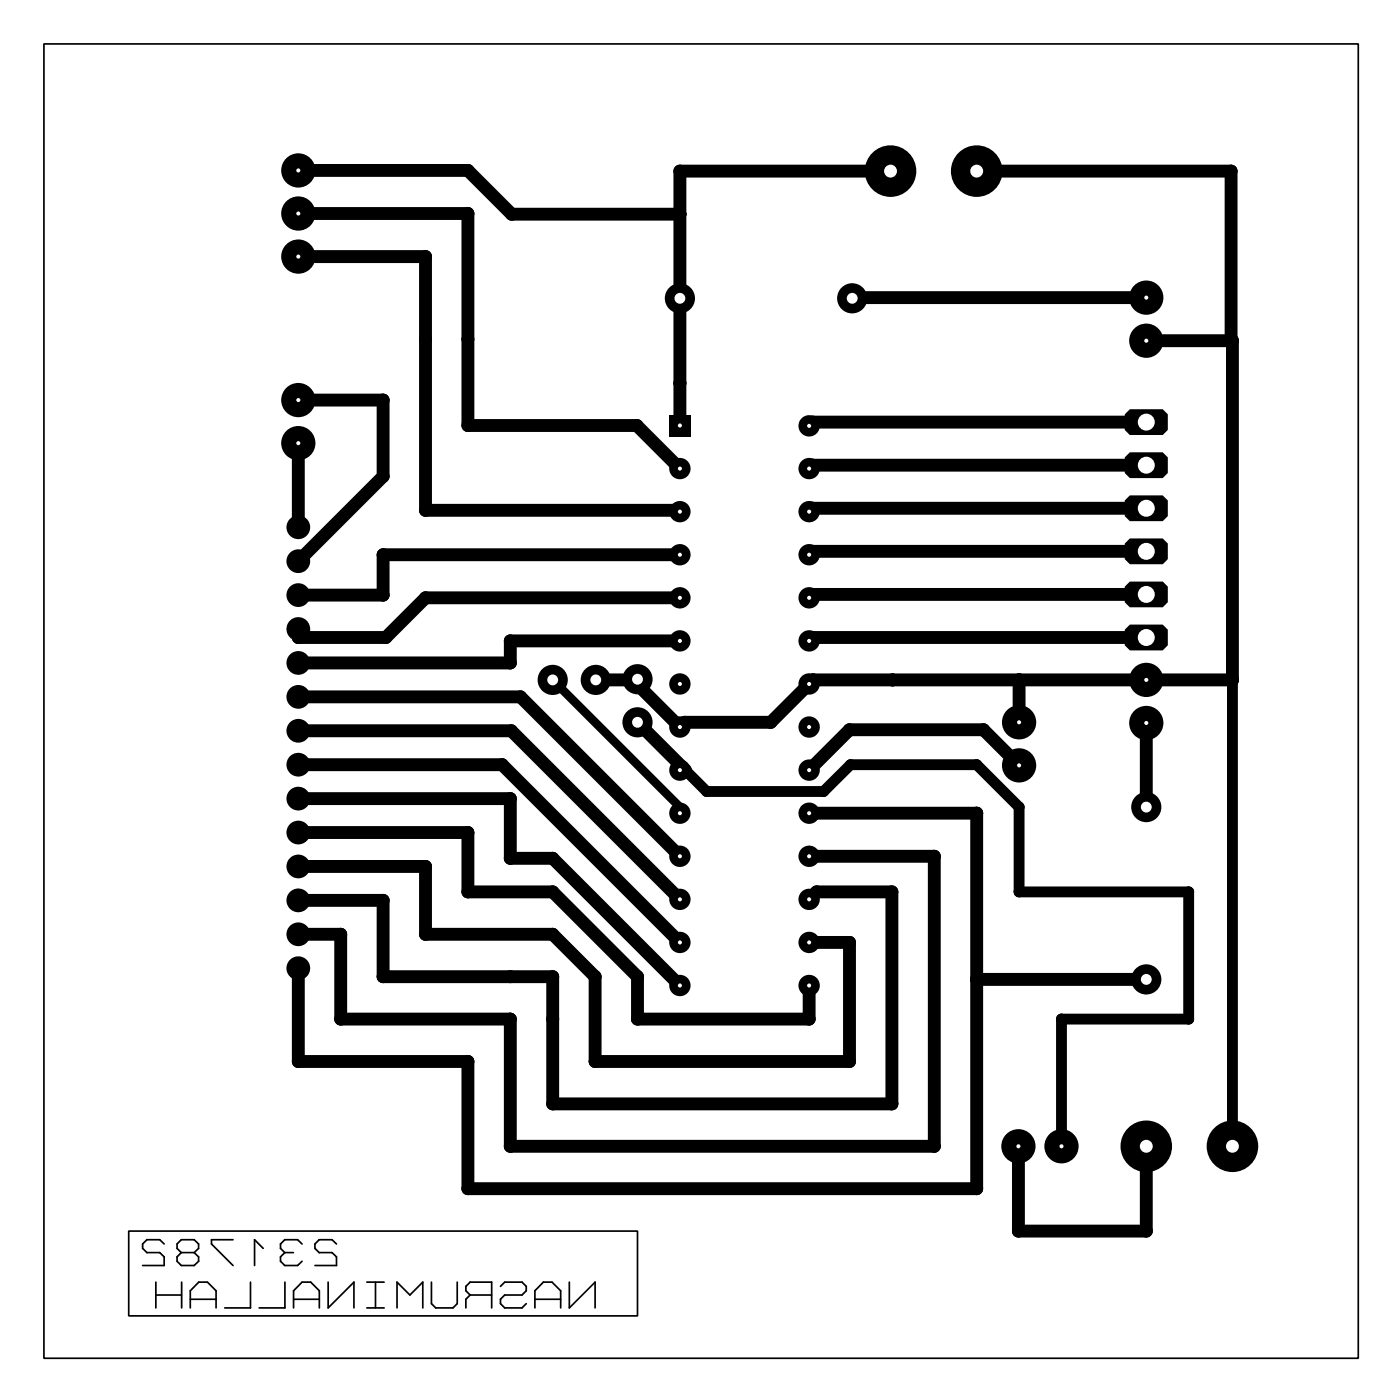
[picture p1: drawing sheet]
<svg xmlns="http://www.w3.org/2000/svg" width="83mm" height="83mm" viewBox="0 0 83 83" stroke-linecap="round" stroke-linejoin="round" font-family="sans-serif">
<g fill="none" stroke="#000" stroke-width=".76">
<path d="M17.6 12.6h10v12.5h9.9l2.6 2.5M17.6 15.1h7.5v15h14.9l.1 .1M17.6 10h10l2.6 2.6h9.9M52.5 10.1h-12.4v15M57.6 10.1h15v10M67.6 17.5l-17.4 .1M17.6 23.6h5v4.5l-5 5M17.6 26.1v5M40.1 37.8h-10v1.3h-12.5M40.1 32.7h-17.5v2.4h-5M40.1 35.2h-15l-2.4 2.4h-5.1v-.5M67.6 24.9h-19.7l-.2 .2"/>
<path d="M67.6 27.4h-19.7l-.2 .2M67.6 30h-19.7l-.2 .2M67.6 32.5h-19.7l-.2 .2M67.6 35h-19.7l-.2 .2M67.6 20.1h5.1v20h-24.8l-2.5 2.5h-5l-.3 .3-2.8-2.9h.3l-2.5 .1M67.6 37.6h-19.7l-.2 .2M17.6 47.1h12.5v3.5h2.5l7.5 7.5M17.6 49.1h10v3.5h5l5 5v2.5h10.1v-2M17.6 51.1h7.5v4h7.5l2.5 2.5v5h15v-7h-2.4M17.6 45.1h12l10.5 10.5M17.6 43.1h12.5l10 9.9M17.6 41.1h13.1l9.4 9.4"/>
<path d="M37.6 42.6l2.8 2.8M47.7 50.5h7.4v17.1h-25v-7.5h-10v-5h-2.5M47.7 47.9h9.9v22.2h-30v-7.5h-10v-5.5M47.7 53l.4-.4h4.5v12.5h-20v-7.5h-10v-4.5h-5M57.6 57.7h10M60.1 40.1v2.5M60.1 45.1l-2.1-2.1h-7.9l-2.4 2.4M67.6 42.6v5M60 67.6v5h7.6v-5"/>
</g>
<g fill="#000">
<circle cx="25.1" cy="15.1" r=".38"/>
<circle cx="27.6" cy="10" r=".38"/>
<circle cx="27.6" cy="12.6" r=".38"/>
<circle cx="30.2" cy="12.6" r=".38"/>
<circle cx="40.1" cy="12.6" r=".38"/>
<circle cx="40.1" cy="10.1" r=".38"/>
<circle cx="50.3" cy="17.5" r=".38"/>
<circle cx="72.6" cy="10.1" r=".38"/>
<circle cx="17.6" cy="37.6" r=".38"/>
<circle cx="22.6" cy="35.1" r=".38"/>
<circle cx="22.6" cy="28.1" r=".38"/>
<circle cx="22.6" cy="32.7" r=".38"/>
<circle cx="22.6" cy="23.6" r=".38"/>
<circle cx="22.7" cy="37.6" r=".38"/>
<circle cx="25.1" cy="30.1" r=".38"/>
<circle cx="25.1" cy="35.2" r=".38"/>
<circle cx="25.1" cy="20" r=".38"/>
<circle cx="27.6" cy="25.1" r=".38"/>
<circle cx="27.6" cy="20" r=".38"/>
<circle cx="30.1" cy="37.8" r=".38"/>
<circle cx="30.1" cy="39.1" r=".38"/>
<circle cx="37.5" cy="25.1" r=".38"/>
<circle cx="40" cy="30.1" r=".38"/>
<circle cx="40.1" cy="22.6" r=".38"/>
<circle cx="47.9" cy="32.5" r=".38"/>
<circle cx="47.9" cy="37.6" r=".38"/>
<circle cx="47.9" cy="30" r=".38"/>
<circle cx="47.9" cy="27.4" r=".38"/>
<circle cx="47.9" cy="35" r=".38"/>
<circle cx="47.9" cy="24.9" r=".38"/>
<circle cx="72.6" cy="20.1" r=".38"/>
<circle cx="72.7" cy="20.1" r=".38"/>
<circle cx="20.1" cy="55.1" r=".38"/>
<circle cx="22.6" cy="53.1" r=".38"/>
<circle cx="22.6" cy="57.6" r=".38"/>
<circle cx="25.1" cy="51.1" r=".38"/>
<circle cx="25.1" cy="55.1" r=".38"/>
<circle cx="27.6" cy="49.1" r=".38"/>
<circle cx="27.6" cy="52.6" r=".38"/>
<circle cx="29.6" cy="45.1" r=".38"/>
<circle cx="30.1" cy="57.6" r=".38"/>
<circle cx="30.1" cy="47.1" r=".38"/>
<circle cx="30.1" cy="50.6" r=".38"/>
<circle cx="30.1" cy="43.1" r=".38"/>
<circle cx="30.7" cy="41.1" r=".38"/>
<circle cx="32.6" cy="55.1" r=".38"/>
<circle cx="32.6" cy="50.6" r=".38"/>
<circle cx="32.6" cy="52.6" r=".38"/>
<circle cx="32.6" cy="57.6" r=".38"/>
<circle cx="35.1" cy="57.6" r=".38"/>
<circle cx="37.3" cy="40" r=".38"/>
<circle cx="37.3" cy="40.1" r=".38"/>
<circle cx="37.5" cy="40.1" r=".38"/>
<circle cx="37.6" cy="57.6" r=".38"/>
<circle cx="40.1" cy="47.6" r=".25"/>
<circle cx="40.4" cy="42.6" r=".38"/>
<circle cx="40.4" cy="45.4" r=".38"/>
<circle cx="40.4" cy="45.4" r=".32"/>
<circle cx="40.4" cy="45.4" r=".12"/>
<circle cx="41.7" cy="46.7" r=".32"/>
<circle cx="45.4" cy="42.6" r=".38"/>
<circle cx="47.9" cy="40.1" r=".38"/>
<circle cx="48.1" cy="52.6" r=".38"/>
<circle cx="48.6" cy="46.7" r=".32"/>
<circle cx="50.1" cy="55.6" r=".38"/>
<circle cx="50.1" cy="43" r=".38"/>
<circle cx="50.1" cy="45.1" r=".32"/>
<circle cx="52.6" cy="52.6" r=".38"/>
<circle cx="52.6" cy="40.1" r=".38"/>
<circle cx="55.1" cy="50.5" r=".38"/>
<circle cx="57.6" cy="57.7" r=".38"/>
<circle cx="57.6" cy="47.9" r=".38"/>
<circle cx="57.6" cy="45.1" r=".32"/>
<circle cx="58" cy="43" r=".38"/>
<circle cx="60.1" cy="40.1" r=".38"/>
<circle cx="60.1" cy="47.6" r=".32"/>
<circle cx="60.1" cy="52.6" r=".32"/>
<circle cx="70.1" cy="52.6" r=".32"/>
<circle cx="72.7" cy="40.1" r=".38"/>
<circle cx="72.7" cy="40.1" r=".32"/>
<circle cx="17.6" cy="62.6" r=".38"/>
<circle cx="20.1" cy="60.1" r=".38"/>
<circle cx="27.6" cy="70.1" r=".38"/>
<circle cx="27.6" cy="62.6" r=".38"/>
<circle cx="30.1" cy="60.1" r=".38"/>
<circle cx="30.1" cy="67.6" r=".38"/>
<circle cx="32.6" cy="65.1" r=".38"/>
<circle cx="32.6" cy="60.1" r=".38"/>
<circle cx="35.1" cy="62.6" r=".38"/>
<circle cx="37.6" cy="60.1" r=".38"/>
<circle cx="47.7" cy="60.1" r=".38"/>
<circle cx="50.1" cy="62.6" r=".38"/>
<circle cx="52.6" cy="65.1" r=".38"/>
<circle cx="55.1" cy="67.6" r=".38"/>
<circle cx="57.6" cy="70.1" r=".38"/>
<circle cx="60" cy="72.6" r=".38"/>
<circle cx="62.6" cy="60.1" r=".32"/>
<circle cx="67.6" cy="72.6" r=".38"/>
<circle cx="70.1" cy="60.1" r=".32"/>
</g>
<path d="M40.4 45.4l1.3 1.3h6.9l1.5-1.6h7.5l2.5 2.5v5h10v7.5h-7.5v7.5M72.7 40.1v27.5" fill="none" stroke="#000" stroke-width=".64"/>
<path d="M32.6 40.1l7.5 7.5v.3" fill="none" stroke="#000" stroke-width=".51"/>
<path d="M40.1 45.4h.3" fill="none" stroke="#000" stroke-width=".25"/>
<path d="M39.5 24.5h1.2v1.2h-1.2z" fill="#000"/>
<circle cx="40.1" cy="25.1" r=".12" fill="#fff"/>
<circle cx="40.1" cy="27.6" r=".63" fill="#000"/>
<circle cx="40.1" cy="27.6" r=".12" fill="#fff"/>
<circle cx="40.1" cy="30.2" r=".63" fill="#000"/>
<circle cx="40.1" cy="30.2" r=".12" fill="#fff"/>
<circle cx="40.1" cy="32.7" r=".63" fill="#000"/>
<circle cx="40.1" cy="32.7" r=".12" fill="#fff"/>
<circle cx="40.1" cy="35.3" r=".63" fill="#000"/>
<circle cx="40.1" cy="35.2" r=".12" fill="#fff"/>
<circle cx="40.1" cy="37.8" r=".63" fill="#000"/>
<circle cx="40.1" cy="37.8" r=".12" fill="#fff"/>
<circle cx="40.1" cy="40.3" r=".63" fill="#000"/>
<circle cx="40.1" cy="40.3" r=".12" fill="#fff"/>
<circle cx="40.1" cy="42.9" r=".63" fill="#000"/>
<circle cx="40.1" cy="42.9" r=".12" fill="#fff"/>
<circle cx="40.1" cy="45.4" r=".63" fill="#000"/>
<circle cx="40.1" cy="45.4" r=".12" fill="#fff"/>
<circle cx="40.1" cy="48" r=".63" fill="#000"/>
<circle cx="40.1" cy="47.9" r=".12" fill="#fff"/>
<circle cx="40.1" cy="50.5" r=".63" fill="#000"/>
<circle cx="40.1" cy="50.5" r=".12" fill="#fff"/>
<circle cx="40.1" cy="53" r=".63" fill="#000"/>
<circle cx="40.1" cy="53" r=".12" fill="#fff"/>
<circle cx="40.1" cy="55.6" r=".63" fill="#000"/>
<circle cx="40.1" cy="55.6" r=".12" fill="#fff"/>
<circle cx="40.1" cy="58.1" r=".63" fill="#000"/>
<circle cx="40.1" cy="58.1" r=".12" fill="#fff"/>
<circle cx="47.7" cy="58.1" r=".63" fill="#000"/>
<circle cx="47.7" cy="58.1" r=".12" fill="#fff"/>
<circle cx="47.7" cy="55.6" r=".63" fill="#000"/>
<circle cx="47.7" cy="55.6" r=".12" fill="#fff"/>
<circle cx="47.7" cy="53" r=".63" fill="#000"/>
<circle cx="47.7" cy="53" r=".12" fill="#fff"/>
<circle cx="47.7" cy="50.5" r=".63" fill="#000"/>
<circle cx="47.7" cy="50.5" r=".12" fill="#fff"/>
<circle cx="47.7" cy="48" r=".63" fill="#000"/>
<circle cx="47.7" cy="47.9" r=".12" fill="#fff"/>
<circle cx="47.7" cy="45.4" r=".63" fill="#000"/>
<circle cx="47.7" cy="45.4" r=".12" fill="#fff"/>
<circle cx="47.7" cy="42.9" r=".63" fill="#000"/>
<circle cx="47.7" cy="42.9" r=".12" fill="#fff"/>
<circle cx="47.7" cy="40.3" r=".63" fill="#000"/>
<circle cx="47.7" cy="40.3" r=".12" fill="#fff"/>
<circle cx="47.7" cy="37.8" r=".63" fill="#000"/>
<circle cx="47.7" cy="37.8" r=".12" fill="#fff"/>
<circle cx="47.7" cy="35.3" r=".63" fill="#000"/>
<circle cx="47.7" cy="35.2" r=".12" fill="#fff"/>
<circle cx="47.7" cy="32.7" r=".63" fill="#000"/>
<circle cx="47.7" cy="32.7" r=".12" fill="#fff"/>
<circle cx="47.7" cy="30.2" r=".63" fill="#000"/>
<circle cx="47.7" cy="30.2" r=".12" fill="#fff"/>
<circle cx="47.7" cy="27.6" r=".63" fill="#000"/>
<circle cx="47.7" cy="27.6" r=".12" fill="#fff"/>
<circle cx="47.7" cy="25.1" r=".63" fill="#000"/>
<circle cx="47.7" cy="25.1" r=".12" fill="#fff"/>
<g fill="#000">
<path d="M66.6 36.8h2l.3 .3v.9l-.3 .3h-2l-.3-.3v-.9z" fill-rule="evenodd"/>
<circle cx="17.6" cy="35.1" r=".7"/>
<circle cx="17.6" cy="33.1" r=".7"/>
<circle cx="17.6" cy="37.1" r=".7"/>
<circle cx="17.6" cy="31.1" r=".7"/>
<circle cx="17.6" cy="39.1" r=".7"/>
<circle cx="17.6" cy="57.1" r=".7"/>
<circle cx="17.6" cy="45.1" r=".7"/>
<circle cx="17.6" cy="43.1" r=".7"/>
<circle cx="17.6" cy="49.1" r=".7"/>
<circle cx="17.6" cy="51.1" r=".7"/>
<circle cx="17.6" cy="53.1" r=".7"/>
<circle cx="17.6" cy="55.1" r=".7"/>
<circle cx="17.6" cy="47.1" r=".7"/>
<circle cx="17.6" cy="41.1" r=".7"/>
</g>
<circle cx="67.6" cy="37.6" r=".5" fill="#fff"/>
<path d="M66.6 34.3h2l.3 .3v.9l-.3 .3h-2l-.3-.3v-.9z" fill-rule="evenodd" fill="#000"/>
<circle cx="67.6" cy="35" r=".5" fill="#fff"/>
<path d="M66.6 31.7h2l.3 .3v1l-.3 .3h-2l-.3-.3v-1z" fill-rule="evenodd" fill="#000"/>
<circle cx="67.6" cy="32.5" r=".5" fill="#fff"/>
<path d="M66.6 29.2h2l.3 .3v.9l-.3 .3h-2l-.3-.3v-.9z" fill-rule="evenodd" fill="#000"/>
<circle cx="67.6" cy="30" r=".5" fill="#fff"/>
<path d="M66.6 26.7h2l.3 .3v.9l-.3 .3h-2l-.3-.3v-.9z" fill-rule="evenodd" fill="#000"/>
<circle cx="67.6" cy="27.4" r=".5" fill="#fff"/>
<path d="M66.6 24.1h2l.3 .3v.9l-.3 .3h-2l-.3-.3v-.9z" fill-rule="evenodd" fill="#000"/>
<circle cx="67.6" cy="24.9" r=".5" fill="#fff"/>
<circle cx="17.6" cy="23.6" r="1.01" fill="#000"/>
<circle cx="17.6" cy="23.6" r=".12" fill="#fff"/>
<circle cx="17.6" cy="26.1" r="1.01" fill="#000"/>
<circle cx="17.6" cy="26.1" r=".12" fill="#fff"/>
<circle cx="67.6" cy="47.6" r=".89" fill="#000"/>
<circle cx="67.6" cy="47.6" r=".32" fill="#fff"/>
<circle cx="67.6" cy="57.8" r=".89" fill="#000"/>
<circle cx="67.6" cy="57.7" r=".32" fill="#fff"/>
<circle cx="67.6" cy="40.1" r="1.01" fill="#000"/>
<circle cx="67.6" cy="40.1" r=".12" fill="#fff"/>
<circle cx="67.6" cy="42.6" r="1.01" fill="#000"/>
<circle cx="67.6" cy="42.6" r=".12" fill="#fff"/>
<circle cx="17.6" cy="15.1" r="1.01" fill="#000"/>
<circle cx="17.6" cy="15.1" r=".12" fill="#fff"/>
<circle cx="17.6" cy="12.6" r="1.01" fill="#000"/>
<circle cx="17.6" cy="12.6" r=".12" fill="#fff"/>
<circle cx="17.6" cy="10.1" r="1.01" fill="#000"/>
<circle cx="17.6" cy="10" r=".12" fill="#fff"/>
<circle cx="60.1" cy="42.6" r="1.01" fill="#000"/>
<circle cx="60.1" cy="42.6" r=".12" fill="#fff"/>
<circle cx="60.1" cy="45.1" r="1.01" fill="#000"/>
<circle cx="60.1" cy="45.1" r=".12" fill="#fff"/>
<circle cx="67.6" cy="20.1" r="1.01" fill="#000"/>
<circle cx="67.6" cy="20.1" r=".12" fill="#fff"/>
<circle cx="67.6" cy="17.6" r="1.01" fill="#000"/>
<circle cx="67.6" cy="17.5" r=".12" fill="#fff"/>
<circle cx="40.1" cy="17.6" r=".89" fill="#000"/>
<circle cx="40.1" cy="17.6" r=".32" fill="#fff"/>
<circle cx="50.2" cy="17.6" r=".89" fill="#000"/>
<circle cx="50.2" cy="17.6" r=".32" fill="#fff"/>
<circle cx="57.6" cy="10.1" r="1.52" fill="#000"/>
<circle cx="57.6" cy="10.1" r=".38" fill="#fff"/>
<circle cx="52.5" cy="10.1" r="1.52" fill="#000"/>
<circle cx="52.5" cy="10.1" r=".38" fill="#fff"/>
<circle cx="62.6" cy="67.6" r="1.01" fill="#000"/>
<circle cx="62.6" cy="67.6" r=".12" fill="#fff"/>
<circle cx="60" cy="67.6" r="1.01" fill="#000"/>
<circle cx="60" cy="67.6" r=".12" fill="#fff"/>
<circle cx="67.6" cy="67.6" r="1.52" fill="#000"/>
<circle cx="67.6" cy="67.6" r=".38" fill="#fff"/>
<circle cx="72.7" cy="67.6" r="1.52" fill="#000"/>
<circle cx="72.7" cy="67.6" r=".38" fill="#fff"/>
<circle cx="37.6" cy="42.6" r=".89" fill="#000"/>
<circle cx="37.6" cy="42.6" r=".32" fill="#fff"/>
<circle cx="37.6" cy="40.1" r=".89" fill="#000"/>
<circle cx="37.6" cy="40" r=".32" fill="#fff"/>
<circle cx="32.6" cy="40.1" r=".89" fill="#000"/>
<circle cx="32.6" cy="40.1" r=".32" fill="#fff"/>
<circle cx="35.1" cy="40.1" r=".89" fill="#000"/>
<circle cx="35.1" cy="40.1" r=".32" fill="#fff"/>
<g fill="none" stroke="#000" stroke-width=".1">
<path d="M2.6 2.6h77.5v77.5h-77.5zM7.6 72.6h30v5h-30zM9.2 76.4h1.5M9.2 75.6v1.5M9.7 73.3l-.3-.2h-.7l-.3 .2v.3l.3 .3h.7l.3 .2v.5h-1.3M10.7 73.9l-.3-.3v-.3l.3-.2h.7l.3 .2v.3l-.3 .3M10.7 73.9h.7M10.7 73.9l-.3 .2v.3l.3 .2h.7l.3-.2v-.3l-.3-.2M10.7 75.6v1.5M11.2 77.1v-1l.5-.5h.5l.5 .5v1M11.2 76.6h1.5M13.7 73.1h-1.2v.2l1.2 1.3"/>
<path d="M14.8 75.6v1.5h-1.6M15.5 73.6l-.5-.5v1.5M16.8 73.9h.5M16.8 73.9l-.3 .2v.3l.3 .2h.7l.3-.2M16.8 75.6v1.5h-1.5M17.3 77.1v-1l.5-.5h.5l.5 .5v1M17.3 76.6h1.5M17.8 73.3l-.3-.2h-.7l-.3 .2v.3l.3 .3M19.3 75.6v1.5l1.6-1.5v1.5M19.8 73.3l-.2-.2h-.8l-.2 .2v.3l.2 .3h.8l.2 .2v.5h-1.2M21.6 75.6h1M21.6 77.1h1"/>
<path d="M22.1 75.6v1.5M23.4 77.1v-1.5l.8 .8 .7-.8v1.5M25.4 75.6v1.3l.3 .2h1l.3-.2v-1.3M27.7 76.4l-.2-.3v-.3l.2-.2h1.3v1.5M27.7 76.4h1.3M27.7 76.4l-.2 .2v.5M29.5 75.8l.3-.2h1l.2 .2v.3l-.2 .3h-1l-.3 .2v.3l.3 .2h1l.2-.2M31.5 77.1v-1l.5-.5h.5l.6 .5v1M31.5 76.6h1.6M33.6 75.6v1.5l1.5-1.5v1.5"/>
</g>
</svg>
